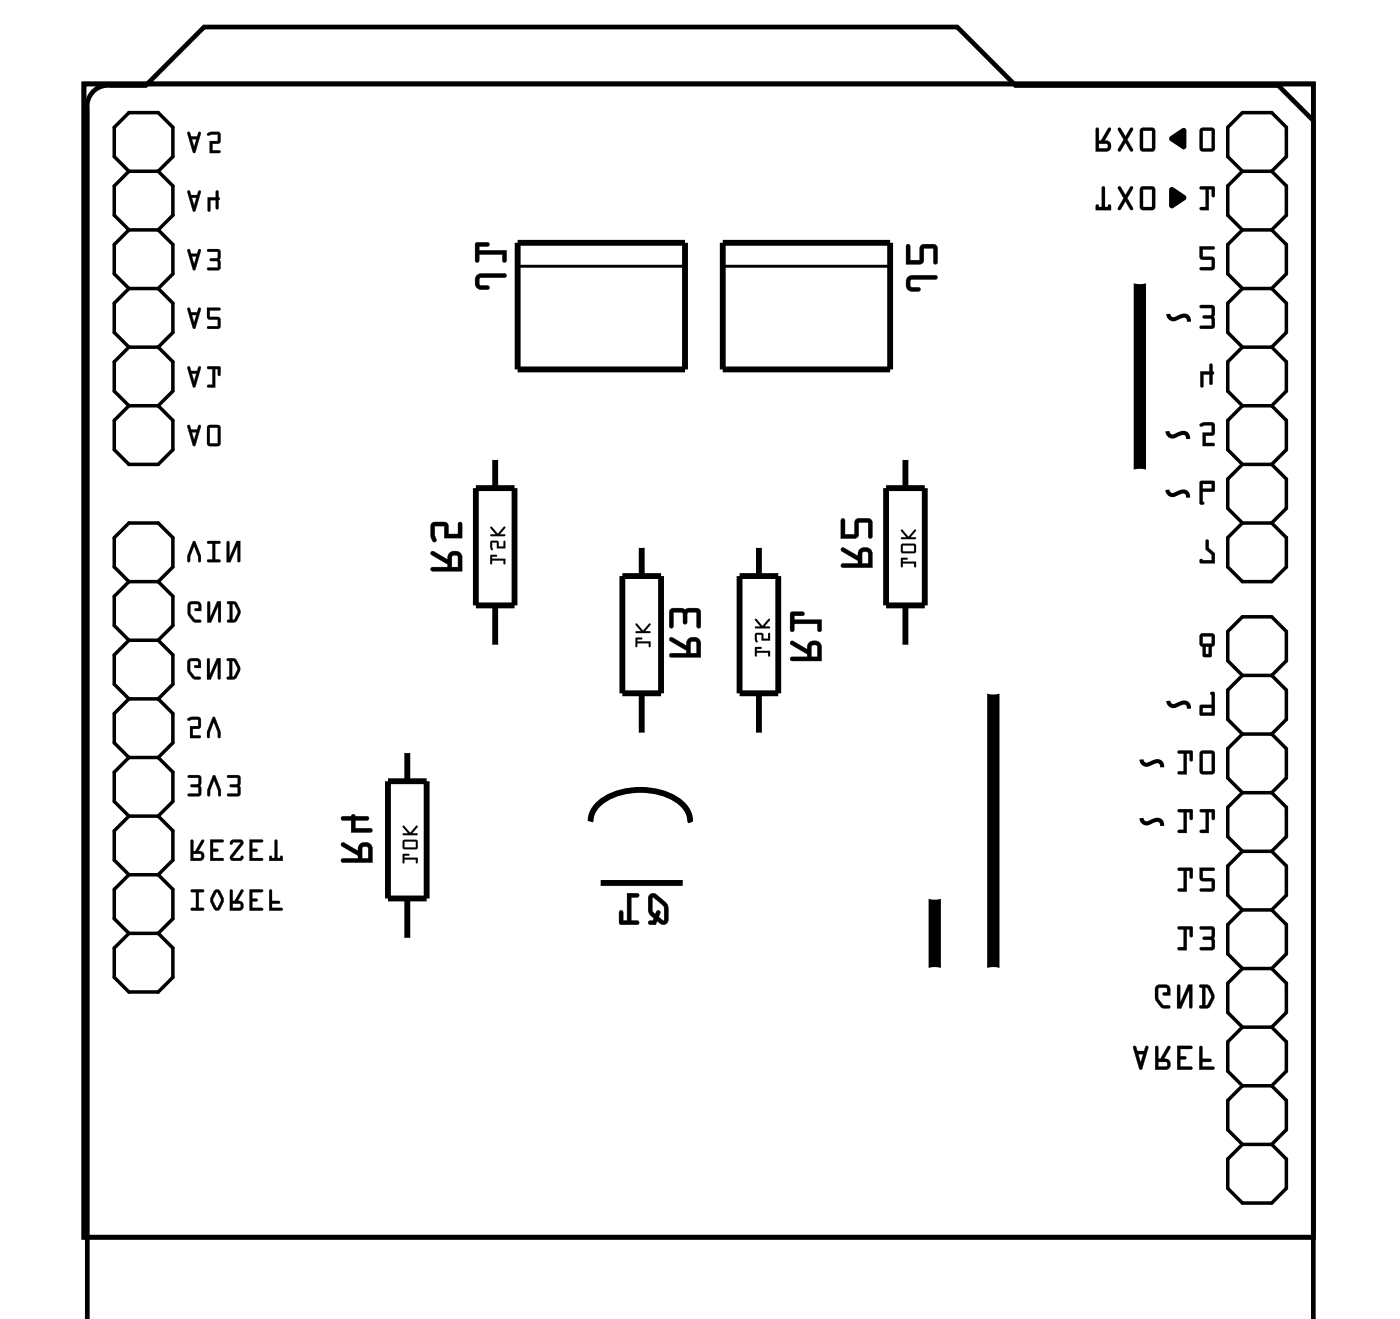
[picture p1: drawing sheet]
<svg xmlns="http://www.w3.org/2000/svg" width="61mm" height="57mm" viewBox="0 0 61 57" stroke-linecap="round" stroke-linejoin="round" font-family="sans-serif">
<path d="M3.6 3.6h53.3v50h-53.3zM3.8 57.2v-52.5a.9 .9 0 0 1 1-1h1.5l2.5-2.5h32.7l2.5 2.5h11.4l1.5 1.5v52" fill="none" stroke="#000" stroke-width=".2"/>
<g fill="#000">
<path d="M50.7 8.1h.1l.6 .5-.6 .4-.1-.1zM50.7 5.9l.7-.3v.8l-.1 .1-.6-.4zM52 18.4l.2-.1 .4 .1v.4l-.3 .1v.3h.3v.1h-.5v-.6h.4v-.3l-.4 .1zM52 13.2h.5l.1 .1 .1 .8-.1 .1h-.6l.1-.1h.4v-.3l-.4-.1 .4-.1v-.3h-.5zM52 10.7h.6v.1h-.5v.3h.4l.1 .1 .1 .4-.1 .1h-.6l.1-.1h.4v-.3l-.5-.1zM52 8.1h.6v.4h-.1v-.3h-.1v.9h-.4v-.1h.3v-.8h-.3zM52 16.1h.4v-.3h.1l.1 .4-.1 .5-.1-.1v-.4h-.2v.5l-.2 .1zM52.3 23.4h.1v.3l.2 .3 .1 .4h-.7l.1-.2 .4 .1v-.3l-.2-.2z"/>
<path d="M8.1 18.4l.3 .9 .3-.9h-.1l-.1 .2h-.2l-.1-.2zM8.1 18.4l.1 .1 .1 .1h.2l.1-.2 .1 .1-.3 .8zM8.3 18.7h.2l-.1 .4zM8.3 18.7l.1 .4 .1-.4zM9 18.4v.9h.1h.4l.1-.1v-.7l-.2-.1zM9 18.5l.4-.1 .1 .1 .1 .7-.1 .1h-.5zM9.1 18.5h.3v.7h-.3zM9.1 18.5v.7h.3v-.7z"/>
<path d="M8.1 15.9l.3 .9 .3-.9h-.1l-.1 .2h-.2l-.1-.2zM8.1 15.9h.1l.1 .2h.2l.1-.2h.1l-.3 .9zM8.3 16.2h.2l-.1 .3zM8.3 16.2l.1 .3 .1-.3zM9 15.9v.1h.2v.7h-.2v.1h.3v-.8h.1v.3h.1l.1-.4zM9 15.9h.6l-.1 .4-.1-.3h-.1v.8h-.3l.2-.1v-.7h-.2z"/>
<path d="M8.1 13.3l.3 .9v.1l.3-.9-.1-.1-.1 .2h-.2l-.1-.1zM8.1 13.4h.1l.1 .1h.2l.1-.2 .1 .1-.3 .8zM8.3 13.7h.2l-.1 .3zM8.3 13.6l.1 .4 .1-.4zM9 13.3v.5h.4v.3h-.4v.1h.5l.1-.4-.5-.1v-.2h.4l.1-.1zM9 13.3l.6 .1h-.1h-.4v.3l.4 .1v.4h-.5v-.1h.4v-.3h-.4z"/>
<path d="M8.1 10.8l.3 .9 .3-.9h-.1l-.1 .2h-.2l-.1-.2zM8.1 10.8h.1l.1 .2h.2l.1-.2 .1 .1-.3 .8zM8.3 11.1h.2l-.1 .3zM8.3 11.1l.1 .4 .1-.4zM9 10.8v.1h.4v.3l-.3 .1h.3v.3h-.4v.1h.5l.1-.1v-.7l-.2-.1zM9 10.8l.5 .1 .1 .7-.1 .1h-.5v-.1h.4v-.3h-.3l.3-.1v-.3h-.4z"/>
<path d="M8.1 8.3l.3 .8v.1l.3-.9h-.1l-.1 .2h-.2l-.1-.2zM8.1 8.3h.1l.1 .2h.2l.1-.2h.1l-.3 .9zM8.3 8.6h.2l-.1 .3zM8.3 8.6l.1 .3 .1-.3zM9 8.5v.7l.1-.1v-.4h.3v.3l.1 .1v-.5v-.3h-.1v.3zM9 8.6h.4v-.3l.1 .3-.1 .4v-.3h-.3v.4h-.1z"/>
<path d="M8.1 5.7l.3 .9 .3-.9h-.1l-.1 .2h-.2l-.1-.2zM8.1 5.7l.1 .1 .1 .1h.2l.1-.2 .1 .1-.3 .8zM8.3 6h.2l-.1 .4zM8.3 6l.1 .4 .1-.4zM9 5.8v.1l.4-.1v.3h-.3v.5h.4v-.1h-.3v-.3h.3l.1-.4-.4-.1zM9 5.8l.2-.1 .3 .1v.4h-.3v.3h.3v.1h-.4v-.5h.3v-.3l-.4 .1z"/>
<path d="M8.1 18.4l.3 .9 .3-.9h-.1l-.1 .2h-.2l-.1-.2zM8.3 18.7h.2l-.1 .4zM9 18.4v.9h.5l.1-.1v-.7l-.2-.1zM9.1 18.5h.3v.7h-.3z"/>
<path d="M8.1 15.9l.3 .9 .3-.9h-.1l-.1 .2h-.2l-.1-.2zM8.3 16.2h.2l-.1 .3zM9 15.9v.1h.2v.7h-.2v.1h.3v-.8h.1v.3h.1l.1-.4z"/>
<path d="M8.1 13.3l.3 .9 .3-.8-.1-.1-.1 .2h-.2l-.1-.1zM8.3 13.7h.2l-.1 .3zM9 13.3v.5h.4v.3h-.4v.1h.5l.1-.4-.5-.1v-.2h.4l.1-.1z"/>
<path d="M8.1 10.8l.3 .9 .3-.9h-.1l-.1 .2h-.2l-.1-.2zM8.3 11.1h.2l-.1 .3zM9 10.8v.1h.4v.3l-.3 .1h.3v.3h-.4v.1h.5l.1-.1v-.7l-.2-.1z"/>
<path d="M8.1 8.3l.3 .9 .3-.9h-.1l-.1 .2h-.2l-.1-.2zM8.3 8.6h.2l-.1 .3zM9 8.6v.6l.1-.1v-.4h.3v.3l.1 .1v-.5v-.3h-.1v.3z"/>
<path d="M8.1 5.7l.3 .9 .3-.9h-.1l-.1 .2h-.2l-.1-.2zM8.3 6h.2l-.1 .4zM9 5.8v.1l.4-.1v.3h-.3v.5h.4v-.1h-.3v-.3h.3l.1-.4-.4-.1z"/>
<path d="M20.7 11.9l-.1 .5 .3 .1h.3v-.1l-.4-.1v-.3h1.1l.1-.1h-.1h-1zM20.6 10.5v.9l.2-.1v-.3h1v.3h.1l.1-.5h-1.2v-.1h.4v-.1z"/>
<path d="M20.7 11.9l-.1 .2 .1 .4 .4 .1a.1 .1 0 0 0 .1-.1 .1 .1 0 0 0-.1-.1l-.3-.1v-.2l1.1-.1a.1 .1 0 0 0 .1-.1 .1 .1 0 0 0-.1-.1h-1zM20.7 11.9h.2h1v.1h-1.1v.4l.4 .1h-.3l-.3-.1zM20.6 10.5v.8a.1 .1 0 0 0 .1 .1 .1 .1 0 0 0 .1-.1v-.3h1v.3a.1 .1 0 0 0 .1 .1 .1 .1 0 0 0 .1-.1v-.5h-1.2v-.1h.3a.1 .1 0 0 0 .1-.1 .1 .1 0 0 0-.1-.1zM20.6 10.5l.6 .1v.1h-.4v.2l1.2-.1-.1 .5h-.1v-.3h-1v.3l-.2 .1z"/>
<path d="M39.3 12v.5l.2 .1h.3l.1-.1h-.1l-.3-.1v-.3h1l.1-.1-.1-.1h-1zM39.3 10.6v.9l.7-.1v-.6h.5v.6h.1v-.6l-.1-.2h-.6v.7h-.5v-.7z"/>
<path d="M39.3 12v.2v.4h.5a.1 .1 0 0 0 .1-.1 .1 .1 0 0 0-.1-.1h-.3v-.3h1a.1 .1 0 0 0 .1-.1 .1 .1 0 0 0-.1-.1h-1zM39.4 12l.1-.1h1l.1 .1-.1 .1h-1v.3l.4 .1-.1 .1h-.3l-.2-.1zM39.3 10.6v.9l.7-.1v-.6h.5l-.1 .6a.1 .1 0 0 0 .1 .1 .1 .1 0 0 0 .1-.1v-.6l-.1-.2h-.6v.7h-.5v-.7zM39.3 10.6h.1v.7h.5v-.7h.6l.1 .2v.6h-.1v-.7h-.5v.7l-.7 .1z"/>
<path d="M47.8 8.1v.9l-.3-.1v.2h.7l-.1-.2-.2 .1v-.9zM47.8 8.1h.1v.9h.1l.1-.1 .1 .2h-.7v-.2l.1 .1h.2zM48.5 8.1l.2 .5-.3 .5h.2l.2-.4 .3 .4v-.1l-.2-.4 .2-.5h-.1l-.2 .4-.2-.4zM48.5 8.1h.1l.2 .4 .2-.4h.1l-.3 .5 .3 .4v.1l-.3-.4-.2 .4h-.1l.2-.5zM49.4 8.1v.9l.1 .1h.5l.1-.1v-.8l-.2-.1zM49.5 8.1h.4l.1 .1 .1 .8-.1 .1h-.5l-.1-.1zM49.5 8.2h.4v.8h-.4zM49.5 8.2v.8h.4v-.8z"/>
<path d="M47.5 5.5v1.1h.5a.24 .24 0 0 0 .2-.3 .24 .24 0 0 0-.3-.2l.3-.5-.2-.1-.3 .6h-.1v-.5zM47.5 5.6h.1v.5h.1l.3-.5h.1l-.2 .5a.23 .23 0 0 1 .3 .2 .23 .23 0 0 1-.2 .3h-.5zM47.6 6.2h.4v.2h-.4zM47.6 6.2v.2h.4v-.2zM48.5 5.5l.2 .5-.3 .5h.2l.2-.3 .3 .4v-.1l-.2-.5 .2-.4h-.1l-.2 .3-.2-.3zM48.5 5.6h.1l.2 .3 .2-.3h.1l-.3 .4 .3 .5v.1l-.3-.4-.2 .3h-.1l.2-.5zM49.4 5.6v.9l.1 .1h.5l.1-.2v-.8l-.2-.1zM49.5 5.6l.4-.1 .1 .1 .1 .8-.1 .1-.5 .1-.1-.1zM49.5 5.7h.4v.7h-.4zM49.5 5.7v.7h.4v-.7z"/>
<path d="M47.8 8.1v.9l-.3-.1v.2h.7l-.1-.2-.2 .1v-.9zM48.5 8.1l.2 .5-.2 .5h.1l.2-.4 .3 .4v-.1l-.2-.4 .2-.5h-.1l-.2 .4-.2-.4zM49.4 8.1v.9l.1 .1h.5l.1-.1v-.8l-.2-.1zM49.5 8.2h.4v.8h-.4z"/>
<path d="M47.5 5.6v1h.5a.24 .24 0 0 0 .2-.3 .24 .24 0 0 0-.3-.2l.2-.5v-.1l-.4 .6h-.1v-.5zM47.6 6.2h.4v.2h-.4zM48.5 5.6l.2 .4-.2 .5h.1l.2-.3 .3 .4v-.1l-.2-.5 .2-.4h-.1l-.2 .3-.2-.3zM49.4 5.6v.9l.1 .1h.5l.1-.2v-.8l-.2-.1zM49.5 5.7h.4v.7h-.4z"/>
<path d="M52 18.4l.1 .1 .4-.1v.3h-.4v.6h.5v-.1h-.3v-.3l.3-.1v-.4l-.4-.1zM52 18.4l.2-.1 .4 .1v.4l-.3 .1v.3h.3v.1h-.5v-.6l.4 .1v-.4l-.4 .1z"/>
<path d="M52 13.2v.1h.5v.3l-.4 .1 .4 .1v.3h-.4l-.1 .1h.6l.1-.1-.1-.8-.1-.1zM52 13.2h.5l.1 .1v.8v.1h-.6l.1-.1h.4v-.3l-.4-.1 .4-.1v-.3h-.5z"/>
<path d="M52 10.7v.5l.5 .1v.3h-.4l-.1 .1h.6l.1-.1-.1-.4-.1-.1h-.4v-.3h.5l.1-.1zM52 10.7h.6v.1h-.5v.3l.5 .1v.4v.1h-.6l.1-.1h.4v-.3l-.5-.1z"/>
<path d="M52 5.6v.9l.1 .1h.5l.1-.2-.1-.8-.1-.1zM52 5.6l.5-.1 .1 .1v.8v.1l-.5 .1-.1-.1zM52.1 5.7h.4v.7h-.4zM52.1 5.7v.7h.4v-.7z"/>
<path d="M52 8.1v.1h.3v.8h-.3v.1h.4v-.9h.1v.3h.1l.1-.4zM52 8.1h.6v.4h-.1v-.3h-.1v.9h-.4v-.1h.3v-.8h-.3z"/>
<path d="M52 5.6v.9l.1 .1h.5l.1-.2-.1-.8-.1-.1zM52.1 5.7h.4v.7h-.4z"/>
<path d="M52 16.1v.7l.2-.1v-.5h.2v.4l.1 .1 .1-.5-.1-.4h-.1v.3zM52 16.1h.4v-.3h.1l.1 .4-.1 .5-.1-.1v-.4h-.2l-.1 .5-.1 .1z"/>
<path d="M3.6 3.6v50h53.3v-50zM3.6 3.6h53.3v50h-53.3z"/>
<path d="M8.1 31.1l.1 .1h.4v.3h-.4v.5h.5v-.1h-.3v-.3l.3-.1v-.4h-.4zM8.1 31.1h.2h.4v.4l-.3 .1v.3h.3v.1h-.5v-.5h.4v-.3h-.4zM9.2 31.1l-.2 .6v.2h.1l.2-.6 .1 .6 .1 .1 .1-.3-.3-.6zM9.2 31.1h.1l.3 .6-.1 .3-.2-.7-.2 .6h-.1v-.2z"/>
<path d="M8.4 23.4l-.3 .7v.2h.1l.2-.6 .2 .6 .1 .1v-.3l-.2-.6zM8.4 23.5h.1l.2 .6v.2l-.3-.7-.2 .7h-.1v-.2zM9 23.5v.1h.2v.6h-.2v.1l.5 .1v-.2h-.2v-.6h.2l.1-.1zM9 23.5h.6l-.3 .1v.6l.2 .1h-.5l.2-.1v-.6l-.2-.1zM9.8 23.5v.9h.2l.3-.8v.7l.1 .1v-1h-.1l-.3 .7v-.6zM9.8 23.5h.1v.6l.4-.7h.1v.9h-.1v-.7l-.3 .8h-.2z"/>
<path d="M8.2 28.6v.6l.2 .2h.3v-.1h-.3l-.1-.2-.1-.4h.3l.1 .1h-.2v.1h.3v-.3l-.2-.1zM8.2 28.6l.3-.1 .2 .1v.3h-.3l.2-.1v-.2l-.4 .1 .1 .4 .1 .2 .3 .1h-.2h-.2a.66 .66 0 0 1-.1-.8zM9 28.5v.9h.1l.3-.7v.7h.1l.1-.9h-.2l-.3 .7v-.6zM9 28.5l.1 .1v.6l.3-.7h.2l-.1 .9h-.1v-.7l-.3 .7h-.1zM9.8 28.5v.1h.1v.7l-.1 .1h.4l.2-.3v-.2l-.2-.4zM9.8 28.5l.4 .1 .2 .3v.2l-.2 .3h-.4l.1-.1v-.7zM10.1 28.6l.2 .4-.2 .3zM10.1 28.6v.7l.2-.3-.1-.3z"/>
<path d="M8.1 31.1l.1 .1h.4v.3h-.4v.5h.5v-.1h-.3v-.3l.3-.1v-.4h-.4zM9.2 31.1l-.2 .6v.2h.1l.2-.6 .1 .6 .1 .1 .1-.3-.3-.6z"/>
<path d="M8.4 23.4l-.3 .7v.2h.1l.2-.6 .2 .6 .1 .1v-.3l-.2-.6zM9 23.5v.1h.2v.6h-.2v.1l.5 .1v-.2h-.2v-.6h.2l.1-.1zM9.8 23.5v.9h.2l.3-.8v.7l.1 .1v-1h-.1l-.4 .7v-.6z"/>
<path d="M8.2 28.6h-.1a.58 .58 0 0 0 .5 .8l.1-.1h-.3l-.1-.2-.1-.4 .4-.1v.2l-.2 .1h.3v-.3l-.2-.1zM9 28.5v.9h.1l.3-.7v.7h.1l.1-.9h-.2l-.3 .7v-.6zM9.8 28.5l.1 .1v.7l-.1 .1h.4a.54 .54 0 0 0 .1-.8l-.1-.1zM10.1 28.6l.2 .4-.2 .3z"/>
<path d="M8.2 26.1v.6l.2 .3h.3v-.1l-.2-.1-.2-.2v-.4h.3v.2h-.1h-.1l.3 .1v-.3l-.2-.2zM8.2 26.1h.3l.2 .1v.3l-.3-.1h.2v-.2h-.3v.4l.2 .3h.2l-.2 .1-.2-.1a.66 .66 0 0 1-.1-.8zM9 26.1v.9h.1l.3-.7v.6l.1 .1 .1-1h-.2l-.3 .8v-.7zM9 26.1h.1v.7l.3-.7h.2l-.1 .9v-.1l-.1-.6-.3 .7h-.1zM9.9 26.1v.1h.1v.7h-.2l.4 .1 .2-.4v-.1l-.2-.4zM9.9 26.1h.3l.2 .3v.2l-.2 .4-.4-.1h.2v-.7zM10.1 26.2l.2 .3-.2 .4zM10.1 26.2v.7l.2-.4-.1-.3z"/>
<path d="M8.1 33.6l.1 .1h.4v.3h-.4l.4 .1v.3h-.4l-.1 .1h.5l.1-.1v-.7l-.1-.1zM8.2 33.6l.5 .1v.7l-.1 .1h-.5l.1-.1h.4v-.3l-.3-.1h.3v-.3h-.4zM9.2 33.6l-.2 .6v.3h.1l.2-.7 .2 .7 .1-.3-.3-.6zM9.2 33.6h.1l.3 .6-.1 .3-.2-.7-.2 .7h-.1v-.3zM9.9 33.6v.1h.4v.3h-.4l.4 .1v.3h-.4l-.1 .1h.6v-.1v-.7l-.1-.1zM9.9 33.6l.5 .1v.7l-.1 .1h-.5l.1-.1h.4v-.3l-.3-.1h.3v-.3h-.4z"/>
<path d="M8.2 33.6v.1h.4v.3h-.3l.3 .1v.3h-.4l-.1 .1h.5l.1-.1v-.7l-.1-.1zM9.2 33.6l-.2 .6v.3h.1l.2-.7 .2 .7 .1-.3-.3-.6zM9.9 33.6v.1h.4v.3h-.3l.3 .1v.3h-.4l-.1 .1h.6v-.1v-.7l-.1-.1z"/>
<path d="M8.2 26.1l-.1 .1a.58 .58 0 0 0 .6 .8v-.1l-.2-.1-.2-.2v-.4h.3v.2h-.2l.3 .1v-.3l-.2-.1zM9 26.1v.9h.1l.4-.7v.6v.1l.1-.9h-.2l-.3 .7v-.7zM9.9 26.1l.1 .1v.7h-.2h.4a.54 .54 0 0 0 .1-.7l-.1-.1zM10.1 26.2l.2 .3-.2 .4z"/>
<path d="M8.3 36.4v.9h.4a.22 .22 0 0 0 .2-.2 .22 .22 0 0 0-.3-.2l.2-.5-.3 .5h-.1v-.5zM8.3 36.4h.1v.5h.1l.2-.5h.1l-.2 .5a.21 .21 0 0 1 .2 .1 .21 .21 0 0 1-.1 .3h-.4zM8.4 37h.3v.1l-.3 .1zM8.4 37v.2l.3-.1v-.1zM9.1 36.4v.9h.6v-.1h-.5v-.3l.3-.1h-.3v-.3h.4l.1-.1zM9.1 36.4h.6l-.1 .1h-.4v.3h.3l-.3 .1v.3h.5v.1h-.6zM10 36.4v.2l.1-.1h.3l-.4 .6v.1l.1 .1h.4v-.1v-.1l-.1 .1h-.3l.4-.6v-.1l-.1-.1zM10 36.4h.4l.1 .1-.4 .7h.3l.1-.1-.1 .2h-.3l-.1-.1v-.1l.4-.6h-.3l-.1 .1zM10.8 36.4v.9h.6v-.1h-.5v-.3l.3-.1h-.3v-.3h.4l.1-.1zM10.8 36.4h.6l-.1 .1h-.4v.3h.3l-.3 .1v.3h.5v.1h-.6zM11.9 36.4v.8l-.2-.1v.2h.6l-.1-.2-.2 .1v-.8zM11.9 36.4h.1v.8l.2-.1 .1 .2h-.6v-.2l.2 .1z"/>
<path d="M8.3 38.6v.1h.2v.6h-.2v.1l.5 .1v-.2h-.2v-.6h.2v-.1zM8.3 38.6h.5h-.2v.7h.2v.1h-.5l.2-.1v-.7h-.2zM9.3 38.6l-.2 .5 .2 .3 .2 .1 .2-.6-.2-.3zM9.3 38.6h.2l.2 .3v.2l-.3 .3h-.1l-.2-.3zM9.4 38.7l.2 .3-.2 .3-.2-.3zM9.4 38.7l-.2 .3 .2 .3 .2-.3zM10 38.6v.9h.4a.22 .22 0 0 0 .2-.3 .22 .22 0 0 0-.3-.2l.3-.4-.1-.1-.3 .5h-.1v-.4zM10 38.6h.1v.4h.1l.2-.4h.1l-.2 .4a.21 .21 0 0 1 .3 .2 .21 .21 0 0 1-.2 .3h-.4zM10.1 39.2h.3v.1h-.3zM10.1 39.1v.2h.3v-.1zM10.8 38.5v1h.6v-.2h-.5v-.2l.3-.1-.3-.1v-.2h.4l.1-.1zM10.8 38.5l.6 .1h-.1h-.4v.3l.3 .1-.3 .1v.2h.5v.1l-.6 .1zM11.7 38.6v.9h.5v-.2h-.4v-.1l.3-.1-.3-.1v-.4zM11.7 38.6h.1v.4l.3 .1h-.3v.2h.4v.1l-.5 .1z"/>
<path d="M8.3 36.4v.9h.4a.21 .21 0 0 0 .1-.2 .21 .21 0 0 0-.2-.2l.2-.5-.3 .5h-.1v-.5zM8.4 37h.3v.1l-.3 .1zM9.1 36.4v.9h.6v-.1h-.5v-.3l.3-.1h-.3v-.3h.4l.1-.1zM10 36.4v.2l.1-.1h.3l-.4 .7 .1 .1h.4v-.2l-.1 .1h-.3l.4-.7-.1-.1zM10.8 36.4v.9h.6v-.1h-.5v-.3l.3-.1h-.3v-.3h.4l.1-.1zM11.9 36.4v.8l-.2-.1v.2h.6l-.1-.2-.2 .1v-.8z"/>
<path d="M8.3 38.6v.1h.2v.6h-.2v.1l.5 .1v-.2h-.2v-.6h.2v-.1zM9.3 38.6l-.2 .5 .2 .3h.1l.3-.5-.2-.3zM9.4 38.7l.2 .3-.2 .3-.2-.3zM10 38.6v.9h.4a.21 .21 0 0 0 .2-.3 .21 .21 0 0 0-.3-.2l.2-.4v-.1l-.3 .5h-.1v-.4zM10.1 39.2h.3v.1h-.3zM10.8 38.5v1h.6v-.2h-.5v-.2l.3-.1-.3-.1v-.2h.4l.1-.1zM11.7 38.6v.9h.5v-.2h-.4v-.1l.3-.1-.3-.1v-.4z"/>
<path d="M14.8 36.5v.2l.7 .4v.1h-.7v.1l.1 .1h1.2v-.6a.31 .31 0 0 0-.3-.3 .31 .31 0 0 0-.3 .4zM15.7 36.7h.3v.5h-.3zM14.8 35.4v.1h.4v.6l.9-.1v-.1h-.7v-.4h.5v-.1h-.5l-.1-.1-.1 .1z"/>
<path d="M14.8 36.5v.2l.7 .4v.1h-.6a.1 .1 0 0 0-.1 .1 .1 .1 0 0 0 .1 .1h1.2v-.6a.32 .32 0 0 0-.3-.3 .32 .32 0 0 0-.3 .4l-.6-.4zM14.8 36.5h.1l.6 .4a.31 .31 0 0 1 .3-.4 .31 .31 0 0 1 .3 .3v.6h-1.2l-.1-.1v-.1h.7v-.1l-.7-.4zM15.7 36.7h.2l.1 .5h-.3zM15.7 36.7v.5h.3v-.5zM14.8 35.4v.1h.4v.6h.9a.1 .1 0 0 0 0-.1 .1 .1 0 0 0 0-.1h-.7v-.4l.5 .1a.1 .1 0 0 0 .1-.1 .1 .1 0 0 0-.1-.1h-.5a.09 .09 0 0 0-.1-.1 .09 .09 0 0 0-.1 .1zM14.8 35.4h.4l.1-.1 .1 .1h.5v.1h-.5v.4h.7v.1l-.9 .1v-.6h-.4z"/>
<path d="M17.5 37v.4v-.2h.5v.2h.1v-.2h-.6v-.1l.2-.1zM17.5 36.4v.4l.6-.1v-.3zM17.5 36.5h.5v.2h-.5zM17.5 35.8l.2 .3h-.2v.1h.6l-.2-.1 .2-.3-.3 .3z"/>
<path d="M17.5 37v.4v-.2h.5v.2h.1v-.2h-.6v-.1l.2-.1zM17.5 37h.2l-.2 .1v.1h.6v.2h-.1v-.2h-.5v.2zM17.5 36.4v.4l.6-.1v-.3zM17.5 36.4h.6v.3l-.6 .1zM17.5 36.5h.5v.2h-.5zM17.5 36.5v.2h.5v-.2zM17.5 35.8l.2 .3h-.2v.1h.6l-.2-.1 .2-.3-.3 .3zM17.5 35.8l.3 .3 .3-.3-.2 .3 .2 .1h-.6v-.1h.2z"/>
<path d="M18.7 23.9v.1l.7 .5v.1h-.7v.1h.1h1.2v-.6a.31 .31 0 0 0-.3-.2 .31 .31 0 0 0-.3 .3zM19.6 24.1h.2l.1 .5h-.3zM18.7 22.7v.5a.15 .15 0 0 0 0 .2 .15 .15 0 0 0 .2 0l-.1-.6h.5v.5h.7v-.6h-.1v.4h-.5v-.4l-.1-.1z"/>
<path d="M18.7 23.9v.2l.7 .4v.1h-.6a.1 .1 0 0 0-.1 .1 .1 .1 0 0 0 .1 .1h1.2v-.7a.32 .32 0 0 0-.3-.2 .32 .32 0 0 0-.3 .3l-.6-.3zM18.7 23.9h.1l.6 .4a.31 .31 0 0 1 .3-.4 .31 .31 0 0 1 .3 .2v.6h-1.2h-.1v-.1h.7v-.2l-.7-.4zM19.6 24.1h.2l.1 .5h-.3zM19.6 24.1v.5h.3v-.5zM18.7 22.7v.5v.2a.11 .11 0 0 0 .2 .1 .1 .1 0 0 0 0-.1l-.1-.6h.5v.5h.7v-.6a.1 .1 0 0 0-.1-.1 .1 .1 0 0 0-.1 .1l.1 .4h-.5v-.4l-.1-.1zM18.7 22.7l.6-.1 .1 .1v.4h.5v-.4l.1-.1v.7h-.7v-.5h-.5l.1 .6-.1 .1-.1-.3z"/>
<path d="M21.3 24v.5v-.2h.5v.1h.1v-.2h-.6v-.1h.2zM21.3 23.5v.3h.1l-.1-.3h.2v.3h.4v-.4l-.1 .3h-.2v-.3zM21.3 22.8l.2 .3-.2 .1h.6l-.2-.1 .2-.3-.3 .3z"/>
<path d="M21.3 24v.5v-.2h.5v.1h.1v-.2h-.6v-.1h.2zM21.3 24l.2 .1h-.2v.1h.6v.2h-.1v-.1h-.5v.2zM21.3 23.5v.3h.1l-.1-.3h.2v.3h.4v-.4l-.1 .3h-.2v-.3zM21.3 23.4h.3v.3h.2l.1-.3v.4h-.4v-.3h-.2l.1 .3h-.1zM21.3 22.8l.2 .3-.2 .1h.6l-.2-.1 .2-.3-.3 .3zM21.3 22.8l.3 .3 .3-.3-.2 .3 .2 .1h-.6l.2-.1z"/>
<path d="M27.6 27.6v.4v-.1h.5v.1h.1v-.2h-.6v-.1l.2-.1zM27.6 27l.2 .3h-.2v.1h.6l-.2-.1 .2-.3-.3 .3z"/>
<path d="M27.6 27.6v.4v-.1h.5v.1h.1v-.2h-.6v-.1l.2-.1zM27.6 27.6h.2l-.2 .1v.1h.6v.2h-.1v-.1h-.5v.1zM27.6 27l.2 .3-.2 .1h.6l-.2-.1 .2-.3-.3 .3zM27.6 27l.3 .3 .3-.3-.2 .3 .2 .1h-.6v-.1h.2z"/>
<path d="M28.2 38.8l-.1 .7 .2 .3-.2 .2 .3 .1 .1-.2 .3 .2 .1-.2a.91 .91 0 0 0-.6-1.2zM28.3 38.9l.5 .4v.6l-.3-.2 .1-.1a.11 .11 0 0 0-.1-.1 .11 .11 0 0 0-.1 .1l-.1-.2zM27.2 38.7v1.2h-.2v-.4h-.1l-.1 .5 .8 .1v-.2h-.2v-1h.2l.1-.1z"/>
<path d="M28.2 38.8l-.1 .7 .2 .3v.1h-.1a.1 .1 0 0 0-.1 .1 .1 .1 0 0 0 .1 .1h.2l.1-.2 .2 .2 .2-.1a.92 .92 0 0 0-.5-1.2l-.1-.1zM28.2 38.8l.2-.1 .4 .4a.97 .97 0 0 1 .1 .8l-.1 .2-.3-.2-.1 .2-.3-.1 .2-.2-.2-.3zM28.3 38.9l.5 .4-.1 .6-.2-.2 .1-.1a.11 .11 0 0 0-.1-.2 .11 .11 0 0 0-.1 .2l-.1-.2zM28.3 38.9v.5a.14 .14 0 0 0 .1 .2 .14 .14 0 0 0 .1-.1h.1l-.1 .2 .3 .2v-.6zM27.2 38.7v1.2h-.2v-.4a.1 .1 0 0 0-.1-.1 .1 .1 0 0 0-.1 .1l.1 .5 .7 .1a.1 .1 0 0 0 .1-.1 .1 .1 0 0 0-.1-.1h-.2v-1h.2a.1 .1 0 0 0 .1-.1 .1 .1 0 0 0-.1-.1zM27.2 38.7l.5 .1-.1 .1h-.3v1h.3v.2l-.8-.1 .1-.5h.1v.4h.2z"/>
<path d="M29 27.6l.1 .2 .6 .4v.1h-.6l-.1 .1 .1 .1h1.3v-.6a.31 .31 0 0 0-.4-.3 .31 .31 0 0 0-.3 .4zM30 27.8h.2v.5h-.3zM29.1 26.4v.8l.1-.1v-.6l.4 .1v.4h.1h.1v-.4l.4-.1v.7h.2v-.7l-.1-.1z"/>
<path d="M29 27.6v.2l.7 .4v.1h-.6a.1 .1 0 0 0-.1 .1 .1 .1 0 0 0 .1 .1h1.3v-.6a.32 .32 0 0 0-.4-.3 .32 .32 0 0 0-.3 .4l-.6-.4zM29 27.6h.1l.7 .4a.31 .31 0 0 1 .2-.4 .31 .31 0 0 1 .4 .3v.6h-1.3l-.1-.1 .1-.1h.7v-.1l-.7-.4zM30 27.8h.2v.5h-.3zM29.9 27.8v.5h.3v-.5zM29.1 26.4l-.1 .7a.1 .1 0 0 0 .1 .1 .1 .1 0 0 0 .1-.1v-.6l.4 .1v.4a.1 .1 0 0 0 .1 .1 .1 .1 0 0 0 .1-.1v-.4l.4-.1v.6a.1 .1 0 0 0 .1 .1 .1 .1 0 0 0 .1-.1v-.6l-.1-.1zM29.1 26.4h1.2l.1 .1v.7h-.2v-.7h-.4v.5h-.1h-.1v-.5h-.4v.6l-.1 .1z"/>
<path d="M32.7 28v.4l.1-.1h.5v.1h.1v-.2h-.6v-.1h.2zM32.7 27.4l.1 .4v-.3h.2v.3h.4l-.1-.4v.3h-.2l-.1-.3zM32.7 26.8l.3 .3h-.3v.1h.7l-.3-.1 .2-.3-.3 .3z"/>
<path d="M32.7 28v.4l.1-.1h.5v.1h.1v-.2h-.6v-.1h.2zM32.7 28l.3 .1h-.2v.1h.6v.2h-.1v-.1h-.5l-.1 .1zM32.7 27.4l.1 .4v-.3h.2v.3h.4l-.1-.4v.3h-.2l-.1-.3zM32.7 27.4h.3l.1 .3h.2v-.3l.1 .4h-.4v-.3h-.2v.3zM32.7 26.8l.3 .3h-.3v.1h.7l-.3-.1 .2-.3-.3 .3zM32.7 26.8l.3 .3 .3-.3-.2 .3 .3 .1h-.7v-.1h.3z"/>
<path d="M34.3 27.8v.1l.7 .4v.2h-.7v.1h1.3v-.6a.31 .31 0 0 0-.4-.2 .31 .31 0 0 0-.2 .3zM35.2 28h.2v.5h-.2zM34.3 26.5v.9l.1-.1v-.3h1v.3h.2v-.4h-1.2v-.2h.4l.1-.1z"/>
<path d="M34.3 27.8v.1l.7 .4v.2h-.7a.1 .1 0 0 0-.1 0 .1 .1 0 0 0 .1 .1h1.3v-.6a.32 .32 0 0 0-.4-.2 .32 .32 0 0 0-.2 .3l-.6-.3zM34.3 27.8h.1l.6 .4a.31 .31 0 0 1 .2-.4 .31 .31 0 0 1 .4 .2v.6h-1.3v-.1h.7v-.2l-.7-.4zM35.2 28h.2v.5h-.2zM35.2 28v.5h.2v-.5zM34.3 26.5l-.1 .8a.1 .1 0 0 0 .1 .1 .1 .1 0 0 0 .1-.1v-.3h1v.3a.1 .1 0 0 0 .1 .1 .1 .1 0 0 0 .1-.1v-.5l-1.2 .1v-.2h.4a.1 .1 0 0 0 .1-.1 .1 .1 0 0 0-.1-.1zM34.3 26.5l.6 .1-.1 .1h-.4v.2h1.2v.4h-.2v-.3h-1v.3l-.1 .1z"/>
<path d="M36.5 23.7v.2l.7 .4v.1h-.7v.1v.1h1.3v-.6a.31 .31 0 0 0-.4-.3 .31 .31 0 0 0-.2 .4zM37.4 23.9l.2 .1v.4h-.2zM36.5 22.5l-.1 .8h.8v-.7h.4v.7h.2v-.7l-.1-.1h-.6l-.1 .7h-.4v-.7z"/>
<path d="M36.5 23.7v.2l.7 .4v.1h-.7a.1 .1 0 0 0-.1 .1 .1 .1 0 0 0 .1 .1h1.3v-.6a.32 .32 0 0 0-.4-.3 .32 .32 0 0 0-.2 .4l-.6-.4zM36.5 23.8l.1-.1 .6 .4a.31 .31 0 0 1 .2-.4 .31 .31 0 0 1 .4 .3v.6h-1.3v-.1v-.1h.7v-.1l-.7-.4zM37.4 23.9l.2 .1v.4h-.2zM37.4 23.9v.5h.2v-.4zM36.5 22.5l-.1 .8h.8v-.7h.4v.6a.1 .1 0 0 0 .1 .1 .1 .1 0 0 0 .1-.1v-.6l-.1-.1h-.6l-.1 .7h-.4v-.7zM36.5 22.5h.1v.7h.4l.1-.7h.6l.1 .1v.7h-.2v-.7h-.4v.7h-.8z"/>
<path d="M39.1 24.2v.4v-.2h.5v.2h.1v-.3h-.6l.2-.1zM39.1 23.6v.4l.6-.1v-.3zM39.1 23.6h.5v.3h-.5zM39.1 23l.2 .3h-.2v.1l.6-.1h-.2l.2-.4-.3 .4z"/>
<path d="M39.1 24.2v.4v-.2h.5v.2h.1v-.3h-.6v-.1h.2zM39.1 24.2h.2l-.2 .1h.6v.3h-.1v-.2h-.5v.2zM39.1 23.6v.4l.6-.1-.1-.3zM39.1 23.6h.6v.3l-.6 .1zM39.1 23.6h.5v.3h-.5zM39.1 23.6v.3h.5v-.3zM39.1 23l.2 .3h-.2v.1l.6-.1h-.2l.2-.4-.3 .4zM39.1 23l.3 .3 .3-.4-.2 .4h.2l-.6 .1v-.1h.2z"/>
<path d="M51.1 37.6v.1h.2v.8h-.2l-.1 .1h.4v-.9h.2v.3l.1 .1v-.5zM51.1 37.6h.6v.5l-.1-.1v-.3h-.2v.9h-.4l.1-.1h.2v-.8h-.2zM52 37.6v.5l.5 .1v.3h-.4l-.1 .1h.6l.1-.1-.1-.4-.1-.1h-.4v-.3h.5l.1-.1zM52 37.6h.6v.1h-.5v.4h.5v.4v.1h-.6l.1-.1h.4v-.3l-.5-.1z"/>
<path d="M51.1 35.1v.1h.2v.8h-.2l-.1 .1h.4v-.9h.2v.3h.1v-.4zM51.1 35.1h.6v.4h-.1v-.3h-.2v.9l-.4-.1h.1h.2v-.8h-.2zM52 35.1v.1h.3v.8h-.3v.1h.4v-.9h.1v.3h.1l.1-.4zM52 35.1h.6v.4h-.1v-.3h-.1v.9l-.4-.1h.3v-.8h-.3z"/>
<path d="M51.1 32.5v.2h.2v.7h-.2l-.1 .1 .4 .1v-.9h.2v.3h.1v-.4zM51.1 32.5l.6 .1v.4l-.1-.1v-.3h-.2v1l-.4-.1 .1-.1h.2v-.8h-.2zM52 32.6v.9l.1 .1 .5-.1 .1-.1-.1-.8-.1-.1zM52 32.6l.5-.1 .1 .1v.8v.1h-.5h-.1zM52.1 32.7h.4v.7h-.4zM52.1 32.6v.8h.4v-.8z"/>
<path d="M51.1 37.6v.1h.2v.8h-.2l-.1 .1h.4v-.9h.2v.3l.1 .1v-.5zM52 37.6v.5l.5 .1v.3h-.4l-.1 .1h.6l.1-.1-.1-.4-.1-.1h-.4v-.3h.5v-.1z"/>
<path d="M51.1 35.1v.1h.2v.8h-.2h-.1l.4 .1v-.9h.2v.3h.1v-.4zM52 35.1v.1h.3v.8h-.3l.4 .1v-.9h.1v.3h.1v-.4z"/>
<path d="M51.1 32.5v.1l.2 .1v.7h-.2l-.1 .1 .4 .1v-.9h.2v.2l.1 .1v-.4zM52 32.6v.9l.1 .1 .5-.1 .1-.1-.1-.8-.1-.1zM52.1 32.7h.4v.7h-.4z"/>
<path d="M52.5 30v.5l-.5 .1v.4h.7v-1zM52.5 30h.1v1h-.6v-.4l.5-.1zM52.1 30.7h.4v.2h-.4zM52.1 30.7v.2h.4v-.2z"/>
<path d="M52 27.5v.4l.1 .1v.4l.4 .1v-.5l.2-.1-.1-.4-.1-.1zM52 27.5l.5-.1 .1 .1v.4l-.1 .1v.5l-.4-.1v-.4l-.1-.1zM52.1 27.6h.4v.3h-.4zM52.1 27.6v.3h.4v-.3zM52.3 28h.1v.3h-.1zM52.3 28v.3h.1v-.3z"/>
<path d="M52.3 23.4v.4l.2 .2v.3l-.4-.1-.1 .2h.7v-.4l-.3-.3v-.3zM52.3 23.4h.1v.4l.2 .2 .1 .4h-.7l.1-.2 .4 .1v-.3l-.2-.2z"/>
<path d="M52 20.9v.9l.1 .1 .1-.1-.1-.1v-.4h.5l.1-.4-.1-.1zM52 20.9h.6v.4h-.5l.1 .5-.1 .1-.1-.1zM52.1 21h.4v.2h-.4zM52.1 21v.2h.4v-.2z"/>
<path d="M52.5 30v.5l-.5 .1v.4h.6l.1-1zM52.1 30.7h.4v.2h-.4z"/>
<path d="M52 27.5v.4l.1 .1v.4l.4 .1v-.5l.2-.1-.1-.4-.1-.1zM52.1 27.6h.4v.3h-.4zM52.3 28h.1v.3h-.1z"/>
<path d="M52 20.9v.9l.1 .1 .1-.1-.1-.5h.5l.1-.4-.1-.1zM52.1 21h.4v.2h-.4z"/>
<path d="M49.1 45.3l.3 1 .1 .1 .3-1-.1-.1-.1 .2h-.3l-.1-.2zM49.1 45.3l.1 .1 .1 .1h.3l.1-.2 .1 .1-.3 .9h-.1zM49.3 45.7h.2l-.1 .3zM49.3 45.7l.1 .4 .2-.4zM50.1 45.3v1.1h.4a.24 .24 0 0 0 .2-.3 .24 .24 0 0 0-.3-.2l.3-.5-.1-.1-.3 .6h-.1v-.5zM50.1 45.3l.1 .1v.5h.1l.3-.6 .1 .1-.3 .5a.23 .23 0 0 1 .3 .2 .23 .23 0 0 1-.2 .2h-.4zM50.2 46h.3l.1 .2h-.4zM50.2 46v.2h.4v-.2zM51 45.3v1.1l.6-.1v-.1h-.4v-.3l.2-.1h-.2v-.4l.4 .1 .1-.1zM51 45.3l.7 .1h-.1h-.4v.4h.2l-.2 .1v.3h.4v.1h-.6zM52 45.3v1.1l.6-.1v-.1h-.5v-.2l.4-.1h-.1h-.3v-.5zM52 45.3l.1 .1v.5h.4l-.4 .1v.2h.5v.1h-.6z"/>
<path d="M49.1 45.3l.3 1h.1l.3-.9-.1-.1-.1 .2h-.3l-.1-.2zM49.3 45.7h.2l-.1 .3zM50.1 45.3v1h.4a.24 .24 0 0 0 .2-.2 .24 .24 0 0 0-.3-.2l.3-.5-.1-.1-.3 .6h-.1v-.5zM50.2 46h.4v.2h-.4zM51 45.3v1h.6v-.1h-.4v-.3l.2-.1h-.2v-.4h.4h.1zM52 45.3v1h.6v-.1h-.5v-.2l.4-.1h-.4v-.5z"/>
<path d="M50.1 42.7v.7l.3 .3h.3v-.1l-.3-.1-.2-.2v-.4l.3-.1 .1 .2h-.2v.1h.3v-.3l-.2-.1zM50.1 42.7h.4l.2 .1v.3h-.3l.2-.1-.1-.2h-.3v.5l.2 .3h.3l-.2 .1-.2-.1a.75 .75 0 0 1-.2-.9zM51 42.7v1h.2l.3-.8v.7l.1 .1 .1-1h-.2l-.3 .8v-.8zM51 42.7h.1l.1 .8 .3-.8h.2l-.1 1-.1-.1v-.7l-.3 .8h-.2zM52 42.7v.1h.1v.8l-.1 .1h.3l.3-.4v-.2l-.2-.4zM52 42.7h.4l.2 .3v.3l-.3 .4-.3-.1h.1v-.8h-.1zM52.2 42.8h.1l.2 .4-.3 .4zM52.2 42.8l.1 .8 .2-.4-.2-.4z"/>
<path d="M50.1 42.7v.1a.65 .65 0 0 0 .6 .9v-.1h-.3l-.2-.3v-.4l.3-.1 .1 .2h-.2v.1h.3v-.3l-.2-.1zM51 42.7v1h.2l.3-.8v.7l.1 .1 .1-1h-.2l-.3 .8v-.8zM52 42.7v.1h.1v.8l-.1 .1h.4a.6 .6 0 0 0 .1-.9l-.2-.1zM52.2 42.8h.1l.2 .4-.2 .4z"/>
<path d="M51.1 40.2v.1h.2v.7h-.2l-.1 .1 .4 .1v-.9h.2v.3h.1v-.4zM51.1 40.2h.6v.4h-.1v-.3h-.2v.9l-.4-.1 .1-.1h.2v-.7h-.2zM52 40.2v.1h.5v.3l-.4 .1h.4v.3h-.4l-.1 .1 .6 .1 .1-.2-.1-.8-.1-.1zM52 40.2l.5-.1 .1 .1v.8v.2l-.6-.1 .1-.1h.4v-.3h-.4l.4-.1v-.3h-.5z"/>
<path d="M51.1 40.2v.1h.2v.7h-.2l-.1 .1 .4 .1v-.9h.2v.3h.1v-.4zM52 40.2v.1h.5v.3l-.4 .1h.4v.3h-.4l-.1 .1 .6 .1 .1-.2-.1-.8-.1-.1z"/>
</g>
<g fill="none" stroke="#000" stroke-width=".25">
<path d="M21.5 19.8v1.4M22.4 10.5h7.3v5.5h-7.3zM31.3 10.5h7.3v5.5h-7.3zM39.2 19.8v1.4M16.8 33.9h1.7v5h-1.7zM17.7 32.5v1.4M17.7 38.9v1.9M20.6 21.2h1.7v5h-1.7zM21.5 26.2v1.9M25.6 35.5a1.92 1.92 0 0 1 2.2-1.3 2.34 2.34 0 0 1 2 1l.1 .4M26 38.3h3.6M27 25h1.7v5h-1.7z"/>
<path d="M27.8 23.6v1.4M27.8 30v1.9M32.1 25h1.6v5h-1.6zM32.9 23.6v1.4M32.9 30v1.9M38.4 21.2h1.7v5h-1.7zM39.2 26.2v1.9"/>
</g>
<path d="M22.4 11.5h7.3M31.3 11.5h7.3" fill="none" stroke="#000" stroke-width=".13"/>
<g fill="none" stroke="#000" stroke-width=".15">
<path d="M5.6 7.4l-.6-.6v-1.3l.6-.6h1.3l.6 .6v1.3l-.6 .6M5.6 17.6l-.6 .6v1.3l.6 .6h1.3l.6-.6v-1.3l-.6-.6M5.6 10h1.3M5.6 10l-.6 .6v1.3l.6 .6M5.6 7.4h1.3M5.6 7.4l-.6 .7v1.2l.6 .7M5.6 12.5l-.6 .6v1.3l.6 .6M5.6 15l-.6 .7v1.2l.6 .7M5.6 12.5h1.3M5.6 17.6h1.3M5.6 15h1.3M6.9 7.4l.6 .7v1.2l-.6 .7"/>
<path d="M6.9 10l.6 .6v1.3l-.6 .6M6.9 12.5l.6 .6v1.3l-.6 .6M6.9 15l.6 .7v1.2l-.6 .7M53.8 10h1.3M53.8 7.4h1.3M53.8 12.5h1.3M53.8 17.6h1.3M53.8 15h1.3M53.8 7.4l-.6-.6v-1.3l.6-.6h1.3l.7 .6v1.3l-.7 .6M53.8 7.4l-.6 .7v1.2l.6 .7M53.8 10l-.6 .6v1.3l.6 .6M53.8 12.5l-.6 .6v1.3l.6 .6"/>
<path d="M53.8 15l-.6 .7v1.2l.6 .7M53.8 17.6l-.6 .6v1.3l.6 .6M55.1 7.4l.7 .7v1.2l-.7 .7M55.1 10l.7 .6v1.3l-.7 .6M55.1 12.5l.7 .6v1.3l-.7 .6M55.1 15l.7 .7v1.2l-.7 .7M55.1 17.6l.7 .6v1.3l-.7 .6M5.6 25.2l-.6-.6v-1.3l.6-.6h1.3l.6 .6v1.3l-.6 .6M5.6 25.2l-.6 .6v1.3l.6 .6M5.6 27.7l-.6 .7v1.2l.6 .7M5.6 30.3l-.6 .6v1.3l.6 .6M5.6 32.8l-.6 .7v1.2l.6 .7"/>
<path d="M5.6 35.4l-.6 .6v1.3l.6 .6M5.6 37.9l-.6 .6v1.3l.6 .6M5.6 25.2h1.3M5.6 27.7h1.3M5.6 32.8h1.3M5.6 30.3h1.3M5.6 35.4h1.3M5.6 37.9h1.3M6.9 25.2l.6 .6v1.3l-.6 .6M6.9 27.7l.6 .7v1.2l-.6 .7M6.9 30.3l.6 .6v1.3l-.6 .6M6.9 32.8l.6 .7v1.2l-.6 .7"/>
<path d="M6.9 35.4l.6 .6v1.3l-.6 .6M6.9 37.9l.6 .6v1.3l-.6 .6M53.8 20.1h1.3M53.8 20.1l-.6 .7v1.2l.6 .7M53.8 22.7l-.6 .6v1.3l.6 .6h1.3l.7-.6v-1.3l-.7-.6M53.8 29.3l-.6-.7v-1.2l.6-.7h1.3l.7 .7v1.2l-.7 .7M53.8 29.3l-.6 .6v1.3l.6 .6M53.8 31.8l-.6 .6v1.3l.6 .6M53.8 34.3l-.6 .7v1.3l.6 .6M53.8 36.9l-.6 .6v1.3l.6 .6M53.8 39.4l-.6 .7v1.2l.6 .7M53.8 36.9h1.3"/>
<path d="M53.8 39.4h1.3M53.8 34.3h1.3M53.8 29.3h1.3M53.8 31.8h1.3M53.8 22.7h1.3M55.1 20.1l.7 .7v1.2l-.7 .7M55.1 29.3l.7 .6v1.3l-.7 .6M55.1 31.8l.7 .6v1.3l-.7 .6M55.1 34.3l.7 .7v1.3l-.7 .6M55.1 36.9l.7 .6v1.3l-.7 .6M55.1 39.4l.7 .7v1.2l-.7 .7M5.6 40.4l-.6 .7v1.2l.6 .7h1.3l.6-.7v-1.2l-.6-.7"/>
<path d="M5.6 40.4h1.3M53.8 42l-.6 .6v1.3l.6 .6M53.8 44.5l-.6 .6v1.3l.6 .6M53.8 47l-.6 .7v1.3l.6 .6M53.8 49.6l-.6 .6v1.3l.6 .6h1.3l.7-.6v-1.3l-.7-.6M53.8 49.6h1.3M53.8 44.5h1.3M53.8 47h1.3M53.8 42h1.3M55.1 47l.7 .7v1.3l-.7 .6M55.1 42l.7 .6v1.3l-.7 .6M55.1 44.5l.7 .6v1.3l-.7 .6"/>
</g>
<path d="M50.6 18.7l.1 .1 .1 .1 .5-.1h.1l.1 .2M50.6 13.6l.1 .2h.2l.4-.1h.2v.2M49.5 32.9v.2h.2l.5-.1h.1l.1 .2M49.5 35.4v.2l.2 .1 .5-.2 .1 .1 .1 .2M50.6 21.2l.1 .2 .1 .1 .5-.2 .1 .1 .1 .2M50.6 30.4l.1 .1 .2 .1 .4-.2 .2 .1v.2" fill="none" stroke="#000" stroke-width=".18"/>
<path d="M49.4 12.2v8.2M40.5 38.9v3.1M43.1 30v12" fill="none" stroke="#000" stroke-width=".53"/>
<circle cx="32.9" cy="32.8" r=".7" fill="#fff"/>
<circle cx="32.9" cy="32.8" r=".7" fill="none" stroke="#fff" stroke-width=".76" stroke-linecap="butt"/>
<circle cx="32.9" cy="22.7" r=".7" fill="#fff"/>
<circle cx="32.9" cy="22.7" r=".7" fill="none" stroke="#fff" stroke-width=".76" stroke-linecap="butt"/>
<circle cx="39.2" cy="29" r=".7" fill="#fff"/>
<circle cx="39.2" cy="29" r=".7" fill="none" stroke="#fff" stroke-width=".76" stroke-linecap="butt"/>
<circle cx="39.2" cy="18.9" r=".7" fill="#fff"/>
<circle cx="39.2" cy="18.9" r=".7" fill="none" stroke="#fff" stroke-width=".76" stroke-linecap="butt"/>
<circle cx="27.8" cy="32.8" r=".7" fill="#fff"/>
<circle cx="27.8" cy="32.8" r=".7" fill="none" stroke="#fff" stroke-width=".76" stroke-linecap="butt"/>
<circle cx="27.8" cy="22.7" r=".7" fill="#fff"/>
<circle cx="27.8" cy="22.7" r=".7" fill="none" stroke="#fff" stroke-width=".76" stroke-linecap="butt"/>
<circle cx="17.7" cy="41.7" r=".7" fill="#fff"/>
<circle cx="17.7" cy="41.7" r=".7" fill="none" stroke="#fff" stroke-width=".76" stroke-linecap="butt"/>
<circle cx="17.7" cy="31.6" r=".7" fill="#fff"/>
<circle cx="17.7" cy="31.6" r=".7" fill="none" stroke="#fff" stroke-width=".76" stroke-linecap="butt"/>
<circle cx="21.5" cy="29" r=".7" fill="#fff"/>
<circle cx="21.5" cy="29" r=".7" fill="none" stroke="#fff" stroke-width=".76" stroke-linecap="butt"/>
<circle cx="21.5" cy="18.9" r=".7" fill="#fff"/>
<circle cx="21.5" cy="18.9" r=".7" fill="none" stroke="#fff" stroke-width=".76" stroke-linecap="butt"/>
<circle cx="25.3" cy="36.6" r=".7" fill="#fff"/>
<circle cx="25.3" cy="36.6" r=".7" fill="none" stroke="#fff" stroke-width=".76" stroke-linecap="butt"/>
<circle cx="27.8" cy="36.6" r=".7" fill="#fff"/>
<circle cx="27.8" cy="36.6" r=".7" fill="none" stroke="#fff" stroke-width=".76" stroke-linecap="butt"/>
<circle cx="30.4" cy="36.6" r=".7" fill="#fff"/>
<circle cx="30.4" cy="36.6" r=".7" fill="none" stroke="#fff" stroke-width=".76" stroke-linecap="butt"/>
<path d="M27.1 13h1.5v1.5h-1.5z" fill="#fff"/>
<path d="M27.1 13h1.5v1.5h-1.5z" fill="none" stroke="#fff" stroke-width=".76" stroke-linecap="butt"/>
<circle cx="27.8" cy="13.8" r=".76" fill="#fff"/>
<circle cx="27.8" cy="13.8" r=".76" fill="none" stroke="#fff" stroke-width=".76" stroke-linecap="butt"/>
<circle cx="24.3" cy="13.8" r=".76" fill="#fff"/>
<circle cx="24.3" cy="13.8" r=".76" fill="none" stroke="#fff" stroke-width=".76" stroke-linecap="butt"/>
<path d="M35.9 13h1.6v1.5h-1.6z" fill="#fff"/>
<path d="M35.9 13h1.6v1.5h-1.6z" fill="none" stroke="#fff" stroke-width=".76" stroke-linecap="butt"/>
<circle cx="36.7" cy="13.8" r=".76" fill="#fff"/>
<circle cx="36.7" cy="13.8" r=".76" fill="none" stroke="#fff" stroke-width=".76" stroke-linecap="butt"/>
<circle cx="33.2" cy="13.8" r=".76" fill="#fff"/>
<circle cx="33.2" cy="13.8" r=".76" fill="none" stroke="#fff" stroke-width=".76" stroke-linecap="butt"/>
<circle cx="6.2" cy="16.3" r=".67" fill="#fff"/>
<circle cx="6.2" cy="16.3" r=".67" fill="none" stroke="#fff" stroke-width=".57"/>
<circle cx="6.2" cy="13.8" r=".67" fill="#fff"/>
<circle cx="6.2" cy="13.8" r=".67" fill="none" stroke="#fff" stroke-width=".57"/>
<circle cx="6.2" cy="11.2" r=".67" fill="#fff"/>
<circle cx="6.2" cy="11.2" r=".67" fill="none" stroke="#fff" stroke-width=".57"/>
<circle cx="6.2" cy="8.7" r=".67" fill="#fff"/>
<circle cx="6.2" cy="8.7" r=".67" fill="none" stroke="#fff" stroke-width=".57"/>
<circle cx="6.2" cy="6.2" r=".67" fill="#fff"/>
<circle cx="6.2" cy="6.2" r=".67" fill="none" stroke="#fff" stroke-width=".57"/>
<circle cx="54.5" cy="28" r=".67" fill="#fff"/>
<circle cx="54.5" cy="28" r=".67" fill="none" stroke="#fff" stroke-width=".57"/>
<circle cx="54.5" cy="30.5" r=".67" fill="#fff"/>
<circle cx="54.5" cy="30.5" r=".67" fill="none" stroke="#fff" stroke-width=".57"/>
<circle cx="54.5" cy="33.1" r=".67" fill="#fff"/>
<circle cx="54.5" cy="33.1" r=".67" fill="none" stroke="#fff" stroke-width=".57"/>
<circle cx="54.5" cy="35.6" r=".67" fill="#fff"/>
<circle cx="54.5" cy="35.6" r=".67" fill="none" stroke="#fff" stroke-width=".57"/>
<circle cx="54.5" cy="38.2" r=".67" fill="#fff"/>
<circle cx="54.5" cy="38.2" r=".67" fill="none" stroke="#fff" stroke-width=".57"/>
<circle cx="54.5" cy="40.7" r=".67" fill="#fff"/>
<circle cx="54.5" cy="40.7" r=".67" fill="none" stroke="#fff" stroke-width=".57"/>
<circle cx="54.5" cy="43.2" r=".67" fill="#fff"/>
<circle cx="54.5" cy="43.2" r=".67" fill="none" stroke="#fff" stroke-width=".57"/>
<circle cx="54.5" cy="45.8" r=".67" fill="#fff"/>
<circle cx="54.5" cy="45.8" r=".67" fill="none" stroke="#fff" stroke-width=".57"/>
<circle cx="54.5" cy="48.3" r=".67" fill="#fff"/>
<circle cx="54.5" cy="48.3" r=".67" fill="none" stroke="#fff" stroke-width=".57"/>
<circle cx="54.5" cy="50.9" r=".67" fill="#fff"/>
<circle cx="54.5" cy="50.9" r=".67" fill="none" stroke="#fff" stroke-width=".57"/>
<circle cx="54.5" cy="6.2" r=".67" fill="#fff"/>
<circle cx="54.5" cy="6.2" r=".67" fill="none" stroke="#fff" stroke-width=".57"/>
<circle cx="54.5" cy="8.7" r=".67" fill="#fff"/>
<circle cx="54.5" cy="8.7" r=".67" fill="none" stroke="#fff" stroke-width=".57"/>
<circle cx="54.5" cy="11.2" r=".67" fill="#fff"/>
<circle cx="54.5" cy="11.2" r=".67" fill="none" stroke="#fff" stroke-width=".57"/>
<circle cx="54.5" cy="13.8" r=".67" fill="#fff"/>
<circle cx="54.5" cy="13.8" r=".67" fill="none" stroke="#fff" stroke-width=".57"/>
<circle cx="54.5" cy="16.3" r=".67" fill="#fff"/>
<circle cx="54.5" cy="16.3" r=".67" fill="none" stroke="#fff" stroke-width=".57"/>
<circle cx="54.5" cy="18.9" r=".67" fill="#fff"/>
<circle cx="54.5" cy="18.9" r=".67" fill="none" stroke="#fff" stroke-width=".57"/>
<circle cx="54.5" cy="21.4" r=".67" fill="#fff"/>
<circle cx="54.5" cy="21.4" r=".67" fill="none" stroke="#fff" stroke-width=".57"/>
<circle cx="54.5" cy="23.9" r=".67" fill="#fff"/>
<circle cx="54.5" cy="23.9" r=".67" fill="none" stroke="#fff" stroke-width=".57"/>
<circle cx="6.2" cy="39.2" r=".67" fill="#fff"/>
<circle cx="6.2" cy="39.2" r=".67" fill="none" stroke="#fff" stroke-width=".57"/>
<circle cx="6.2" cy="41.7" r=".67" fill="#fff"/>
<circle cx="6.2" cy="41.7" r=".67" fill="none" stroke="#fff" stroke-width=".57"/>
<circle cx="6.2" cy="36.6" r=".67" fill="#fff"/>
<circle cx="6.2" cy="36.6" r=".67" fill="none" stroke="#fff" stroke-width=".57"/>
<circle cx="6.2" cy="34.1" r=".67" fill="#fff"/>
<circle cx="6.2" cy="34.1" r=".67" fill="none" stroke="#fff" stroke-width=".57"/>
<circle cx="6.2" cy="31.6" r=".67" fill="#fff"/>
<circle cx="6.2" cy="31.6" r=".67" fill="none" stroke="#fff" stroke-width=".57"/>
<circle cx="6.2" cy="29" r=".67" fill="#fff"/>
<circle cx="6.2" cy="29" r=".67" fill="none" stroke="#fff" stroke-width=".57"/>
<circle cx="6.2" cy="26.5" r=".67" fill="#fff"/>
<circle cx="6.2" cy="26.5" r=".67" fill="none" stroke="#fff" stroke-width=".57"/>
<circle cx="6.2" cy="23.9" r=".67" fill="#fff"/>
<circle cx="6.2" cy="23.9" r=".67" fill="none" stroke="#fff" stroke-width=".57"/>
<circle cx="6.2" cy="18.9" r=".67" fill="#fff"/>
<circle cx="6.2" cy="18.9" r=".67" fill="none" stroke="#fff" stroke-width=".57"/>
<circle cx="43.1" cy="43" r=".7" fill="#fff"/>
<circle cx="43.1" cy="43" r=".7" fill="none" stroke="#fff" stroke-width=".76" stroke-linecap="butt"/>
<circle cx="43.1" cy="29" r=".7" fill="#fff"/>
<circle cx="43.1" cy="29" r=".7" fill="none" stroke="#fff" stroke-width=".76" stroke-linecap="butt"/>
<circle cx="49.4" cy="21.4" r=".7" fill="#fff"/>
<circle cx="49.4" cy="21.4" r=".7" fill="none" stroke="#fff" stroke-width=".76" stroke-linecap="butt"/>
<circle cx="49.4" cy="11.2" r=".7" fill="#fff"/>
<circle cx="49.4" cy="11.2" r=".7" fill="none" stroke="#fff" stroke-width=".76" stroke-linecap="butt"/>
<circle cx="40.5" cy="43" r=".7" fill="#fff"/>
<circle cx="40.5" cy="43" r=".7" fill="none" stroke="#fff" stroke-width=".76" stroke-linecap="butt"/>
<circle cx="40.5" cy="37.9" r=".7" fill="#fff"/>
<circle cx="40.5" cy="37.9" r=".7" fill="none" stroke="#fff" stroke-width=".76" stroke-linecap="butt"/>
</svg>
